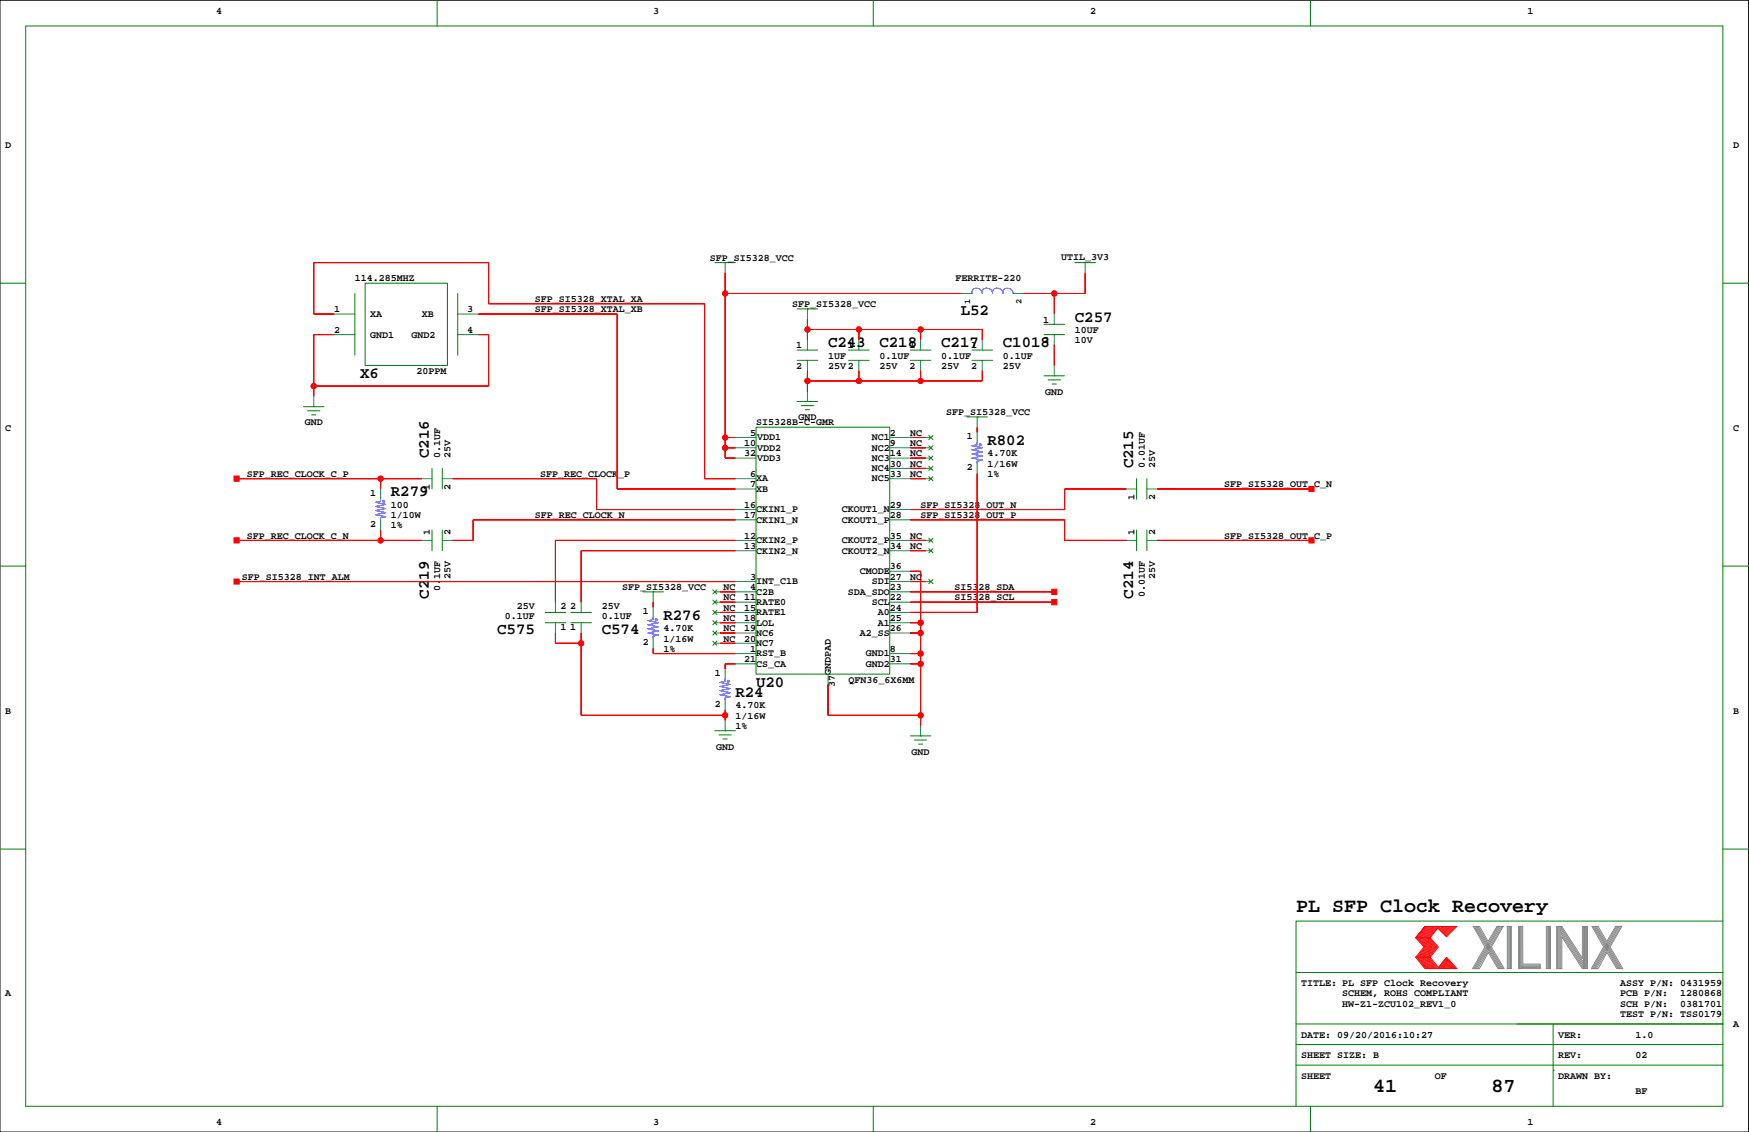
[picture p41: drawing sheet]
<svg xmlns="http://www.w3.org/2000/svg" width="432mm" height="279mm" viewBox="0 0 432 279" stroke-linecap="round" stroke-linejoin="round" font-family="sans-serif">
<defs><g id="words">
<g font-size="4.9">
<text x="320" y="225.2">PL SFP Clock Recovery</text>
<text x="339" y="269.6">41</text>
<text x="368.2" y="269.6">87</text>
</g>
<g font-size="3.9">
<text x="237.2" y="77.8">L52</text>
<text x="265.4" y="79.4">C257</text>
<text x="204.4" y="85.7">C243</text>
<text x="217.1" y="85.7">C218</text>
<text x="232.4" y="85.7">C217</text>
<text x="247.6" y="85.7">C1018</text>
<text x="88.9" y="93.3">X6</text>
<text x="105.8" y="113.1" transform="rotate(-90 105.8 113.1)">C216</text>
<text x="243.8" y="109.8">R802</text>
<text x="279.8" y="115.6" transform="rotate(-90 279.8 115.6)">C215</text>
<text x="96.5" y="122.5">R279</text>
<text x="105.8" y="147.8" transform="rotate(-90 105.8 147.8)">C219</text>
<text x="279.8" y="147.8" transform="rotate(-90 279.8 147.8)">C214</text>
<text x="163.8" y="153">R276</text>
<text x="122.7" y="156.4">C575</text>
<text x="148.6" y="156.4">C574</text>
<text x="181.6" y="172.1">R24</text>
<text x="186.6" y="169.5">U20</text>
</g>
<g font-size="2.5">
<text x="53.3" y="3.4">4</text>
<text x="161.3" y="3.4">3</text>
<text x="269.2" y="3.4">2</text>
<text x="377.1" y="3.4">1</text>
<text x="1.3" y="36.4">D</text>
<text x="427.9" y="36.4">D</text>
<text x="175.2" y="64.4">SFP_SI5328_VCC</text>
<text x="262" y="64.1">UTIL_3V3</text>
<text x="87.6" y="69.5">114.285MHZ</text>
<text x="235.9" y="69.3">FERRITE-220</text>
<text x="82.5" y="77.1">1</text>
<text x="115.3" y="77.1">3</text>
<text x="132" y="74.5">SFP_SI5328_XTAL_XA</text>
<text x="132" y="77.1">SFP_SI5328_XTAL_XB</text>
<text x="195.5" y="75.8">SFP_SI5328_VCC</text>
<text x="82.5" y="82.2">2</text>
<text x="91.4" y="78.3">XA</text>
<text x="91.4" y="83.4">GND1</text>
<text x="101.6" y="83.4">GND2</text>
<text x="104.1" y="78.3">XB</text>
<text x="115.3" y="82.2">4</text>
<text x="257.5" y="79.6">1</text>
<text x="265.4" y="82.2">10UF</text>
<text x="196.6" y="86">1</text>
<text x="204.4" y="88.5">1UF</text>
<text x="209.3" y="86">1</text>
<text x="217.1" y="88.5">0.1UF</text>
<text x="224.5" y="86">1</text>
<text x="232.4" y="88.5">0.1UF</text>
<text x="239.8" y="86">1</text>
<text x="247.6" y="88.5">0.1UF</text>
<text x="257.5" y="84.7">2</text>
<text x="265.4" y="84.7">10V</text>
<text x="102.8" y="92.3">20PPM</text>
<text x="196.6" y="91">2</text>
<text x="204.4" y="91">25V2</text>
<text x="217.1" y="91">25V</text>
<text x="224.5" y="91">2</text>
<text x="232.4" y="91">25V</text>
<text x="239.8" y="91">2</text>
<text x="247.6" y="91">25V</text>
<text x="258.1" y="97.4">GND</text>
<text x="1.3" y="106.3">C</text>
<text x="75.2" y="105">GND</text>
<text x="185.2" y="107.5">5</text>
<text x="186.6" y="105">SI5328B-C-GMR</text>
<text x="197.1" y="103.7">GND</text>
<text x="219.7" y="107.5">2</text>
<text x="224.7" y="107.5">NC</text>
<text x="233.6" y="102.5">SFP_SI5328_VCC</text>
<text x="427.9" y="106.3">C</text>
<text x="108.7" y="113.1" transform="rotate(-90 108.7 113.1)">0.1UF</text>
<text x="111.2" y="113.1" transform="rotate(-90 111.2 113.1)">25V</text>
<text x="183.7" y="110.1">10</text>
<text x="183.7" y="112.6">32</text>
<text x="186.9" y="113.8">VDD3</text>
<text x="186.9" y="108.7">VDD1</text>
<text x="186.9" y="111.2">VDD2</text>
<text x="215.2" y="113.8">NC3</text>
<text x="215.2" y="108.7">NC1</text>
<text x="215.2" y="111.2">NC2</text>
<text x="219.7" y="110.1">9</text>
<text x="219.7" y="112.6">14</text>
<text x="224.7" y="110.1">NC</text>
<text x="224.7" y="112.6">NC</text>
<text x="238.7" y="108.4">1</text>
<text x="243.8" y="112.6">4.70K</text>
<text x="60.9" y="117.7">SFP_REC_CLOCK_C_P</text>
<text x="133.3" y="117.7">SFP_REC_CLOCK_P</text>
<text x="185.2" y="117.7">6</text>
<text x="186.6" y="118.8">XA</text>
<text x="215.2" y="116.3">NC4</text>
<text x="215.2" y="118.8">NC5</text>
<text x="219.7" y="117.7">33</text>
<text x="219.7" y="115.2">30</text>
<text x="224.7" y="115.2">NC</text>
<text x="224.7" y="117.7">NC</text>
<text x="238.7" y="116.1">2</text>
<text x="243.8" y="117.7">1%</text>
<text x="243.8" y="115.2">1/16W</text>
<text x="282.6" y="115.6" transform="rotate(-90 282.6 115.6)">0.01UF</text>
<text x="285.2" y="115.6" transform="rotate(-90 285.2 115.6)">25V</text>
<text x="91.4" y="122.4">1</text>
<text x="96.5" y="125.3">100</text>
<text x="106.1" y="120.9" transform="rotate(-90 106.1 120.9)">1</text>
<text x="111.2" y="120.9" transform="rotate(-90 111.2 120.9)">2</text>
<text x="183.7" y="125.3">16</text>
<text x="185.2" y="120.2">7</text>
<text x="186.6" y="121.4">XB</text>
<text x="219.7" y="125.3">29</text>
<text x="227.3" y="125.3">SFP_SI5328_OUT_N</text>
<text x="280.1" y="123.4" transform="rotate(-90 280.1 123.4)">1</text>
<text x="285.2" y="123.4" transform="rotate(-90 285.2 123.4)">2</text>
<text x="302.2" y="120.2">SFP_SI5328_OUT_C_N</text>
<text x="91.4" y="130">2</text>
<text x="96.5" y="130.4">1%</text>
<text x="96.5" y="127.9">1/10W</text>
<text x="132" y="127.9">SFP_REC_CLOCK_N</text>
<text x="183.7" y="127.9">17</text>
<text x="186.6" y="126.5">CKIN1_P</text>
<text x="186.6" y="129">CKIN1_N</text>
<text x="207.8" y="129">CKOUT1_P</text>
<text x="207.8" y="126.5">CKOUT1_N</text>
<text x="219.7" y="127.9">28</text>
<text x="227.3" y="127.9">SFP_SI5328_OUT_P</text>
<text x="60.9" y="132.9">SFP_REC_CLOCK_C_N</text>
<text x="106.1" y="132.1" transform="rotate(-90 106.1 132.1)">1</text>
<text x="111.2" y="132.1" transform="rotate(-90 111.2 132.1)">2</text>
<text x="183.7" y="135.5">13</text>
<text x="183.7" y="132.9">12</text>
<text x="186.6" y="134.1">CKIN2_P</text>
<text x="186.6" y="136.6">CKIN2_N</text>
<text x="207.8" y="136.6">CKOUT2_N</text>
<text x="207.8" y="134.1">CKOUT2_P</text>
<text x="219.7" y="132.9">35</text>
<text x="219.7" y="135.5">34</text>
<text x="224.7" y="132.9">NC</text>
<text x="224.7" y="135.5">NC</text>
<text x="280.1" y="132.1" transform="rotate(-90 280.1 132.1)">1</text>
<text x="285.2" y="132.1" transform="rotate(-90 285.2 132.1)">2</text>
<text x="302.2" y="132.9">SFP_SI5328_OUT_C_P</text>
<text x="59.7" y="143.1">SFP_SI5328_INT_ALM</text>
<text x="111.2" y="142.9" transform="rotate(-90 111.2 142.9)">25V</text>
<text x="185.2" y="143.1">3</text>
<text x="212.3" y="141.7">CMODE</text>
<text x="219.7" y="143.1">27</text>
<text x="219.7" y="140.6">36</text>
<text x="224.7" y="143.1">NC</text>
<text x="285.2" y="142.9" transform="rotate(-90 285.2 142.9)">25V</text>
<text x="108.7" y="145.9" transform="rotate(-90 108.7 145.9)">0.1UF</text>
<text x="153.6" y="145.6">SFP_SI5328_VCC</text>
<text x="178.6" y="145.6">NC</text>
<text x="178.6" y="148.2">NC</text>
<text x="183.7" y="148.2">11</text>
<text x="185.2" y="145.6">4</text>
<text x="186.6" y="144.2">INT_C1B</text>
<text x="186.6" y="146.8">C2B</text>
<text x="186.6" y="149.3">RATE0</text>
<text x="209.3" y="146.8">SDA_SDO</text>
<text x="215.2" y="149.3">SCL</text>
<text x="215.2" y="144.2">SDI</text>
<text x="219.7" y="145.6">23</text>
<text x="219.7" y="148.2">22</text>
<text x="235.7" y="148.2">SI5328_SCL</text>
<text x="235.7" y="145.6">SI5328_SDA</text>
<text x="282.6" y="147.4" transform="rotate(-90 282.6 147.4)">0.01UF</text>
<text x="124.6" y="152.9">0.1UF</text>
<text x="127.6" y="150.3">25V</text>
<text x="138.4" y="155.4">1</text>
<text x="138.4" y="150.3">2</text>
<text x="140.7" y="150.3">2</text>
<text x="140.7" y="155.4">1</text>
<text x="148.6" y="150.3">25V</text>
<text x="148.6" y="152.9">0.1UF</text>
<text x="158.7" y="151.6">1</text>
<text x="163.8" y="155.8">4.70K</text>
<text x="178.6" y="150.7">NC</text>
<text x="178.6" y="153.3">NC</text>
<text x="178.6" y="155.8">NC</text>
<text x="183.7" y="155.8">19</text>
<text x="183.7" y="150.7">15</text>
<text x="183.7" y="153.3">18</text>
<text x="186.6" y="154.4">LOL</text>
<text x="186.6" y="151.9">RATE1</text>
<text x="216.7" y="154.4">A1</text>
<text x="216.7" y="151.9">A0</text>
<text x="219.7" y="150.7">24</text>
<text x="219.7" y="155.8">26</text>
<text x="219.7" y="153.3">25</text>
<text x="158.7" y="159.2">2</text>
<text x="163.8" y="160.9">1%</text>
<text x="163.8" y="158.3">1/16W</text>
<text x="178.6" y="158.3">NC</text>
<text x="183.7" y="158.3">20</text>
<text x="185.2" y="160.9">1</text>
<text x="186.6" y="156.9">NC6</text>
<text x="186.6" y="159.5">NC7</text>
<text x="212.3" y="156.9">A2_SS</text>
<text x="219.7" y="160.9">8</text>
<text x="176.5" y="166.9">1</text>
<text x="183.7" y="163.4">21</text>
<text x="186.6" y="164.6">CS_CA</text>
<text x="186.6" y="162">RST_B</text>
<text x="205.1" y="166.6" transform="rotate(-90 205.1 166.6)">GNDPAD</text>
<text x="213.7" y="162">GND1</text>
<text x="213.7" y="164.6">GND2</text>
<text x="219.7" y="163.4">31</text>
<text x="206.1" y="169.6" transform="rotate(-90 206.1 169.6)">37</text>
<text x="209.5" y="168.5">QFN36_6X6MM</text>
<text x="1.3" y="176.1">B</text>
<text x="176.5" y="174.5">2</text>
<text x="181.6" y="179.9">1%</text>
<text x="181.6" y="174.8">4.70K</text>
<text x="181.6" y="177.4">1/16W</text>
<text x="427.9" y="176.1">B</text>
<text x="176.8" y="185">GND</text>
<text x="225.1" y="186.3">GND</text>
<text x="1.3" y="245.9">A</text>
<text x="321.2" y="243.4">TITLE: PL SFP Clock Recovery</text>
<text x="331.4" y="245.9">SCHEM, ROHS COMPLIANT</text>
<text x="400" y="245.9">PCB P/N:</text>
<text x="400" y="243.4">ASSY P/N: 0431959</text>
<text x="414.8" y="245.9">1280868</text>
<text x="331.4" y="248.5">HW-Z1-ZCU102_REV1_0</text>
<text x="400" y="251">TEST P/N: TSS0179</text>
<text x="400" y="248.5">SCH P/N:</text>
<text x="414.8" y="248.5">0381701</text>
<text x="321.2" y="256.1">DATE: 09/20/2016:10:27</text>
<text x="384.7" y="256.1">VER:</text>
<text x="403.8" y="256.1">1.0</text>
<text x="427.9" y="253.6">A</text>
<text x="321.2" y="261.2">SHEET SIZE: B</text>
<text x="384.7" y="261.2">REV:</text>
<text x="403.8" y="261.2">02</text>
<text x="321.2" y="266.3">SHEET</text>
<text x="354.2" y="266.3">OF</text>
<text x="384.7" y="266.3">DRAWN BY:</text>
<text x="403.8" y="270.1">BF</text>
<text x="53.3" y="277.7">4</text>
<text x="161.3" y="277.7">3</text>
<text x="269.2" y="277.7">2</text>
<text x="377.1" y="277.7">1</text>
</g>
<g font-size="2.1">
<text x="239.5" y="75" transform="rotate(-90 239.5 75)">1</text>
<text x="252.2" y="75" transform="rotate(-90 252.2 75)">2</text>
</g>
</g></defs>
<path d="M0 .1h431.7v279.3h-431.7z" fill="none" stroke="#000" stroke-width=".25"/>
<g fill="none" stroke="#008000" stroke-width=".25">
<path d="M6.3 6.4h419.1v266.7h-419.1zM107.9 .1v6.3M215.6 .1v6.3M323.5 .1v6.3M0 69.9h6.3M87.6 72.4v15.3M90.1 69.9h20.4v20.3h-20.4zM113 72.4v15.3M176.5 64.8h5.1M179 64.8h.1M196.8 76.2h5.1M199.3 76.2h.1"/>
<path d="M265.4 64.8h5M267.9 64.8h.1M425.4 69.9h6.3M196.8 88.9h5.1M196.8 86.4h5.1M196.8 99.1h5.1M199.3 99.1h.1M209.5 88.9h5.1M209.5 86.4h5.1M224.7 88.9h5.1M224.7 86.4h5.1M240 88.9h5.1"/>
<path d="M240 86.4h5.1M257.8 92.8h5M257.8 82.6h5M257.8 80.1h5M258.8 93.8h3M259.8 94.8h1M260.3 92.8h.1M74.9 100.4h5.1M75.9 101.4h3.1M76.9 102.4h1.1M77.5 100.4h.1M106.7 115.6v5.1"/>
<path d="M109.2 115.6v5.1M186.6 105.4h33.1v61h-33.1zM197.8 100.1h3.1M198.8 101.1h1.1M229.3 107.5l1 1M229.3 110l1 1M229.3 112.6l1 1M229.3 115.1l1 1M229.3 117.6l1 1.1M230.3 107.5l-1 1M230.3 110l-1 1M230.3 112.6l-1 1"/>
<path d="M230.3 115.1l-1 1M230.3 117.6l-1 1.1M238.7 102.9h5.1M241.2 102.9h.1M280.6 118.1v5.1M283.1 118.1v5.1M0 139.7h6.3M106.7 130.8v5.1M109.2 130.8v5.1M229.3 132.9l1 1M229.3 135.4l1 1M230.3 132.9l-1 1"/>
<path d="M230.3 135.4l-1 1M280.6 130.8v5.1M283.1 130.8v5.1M425.4 139.7h6.3M134.6 151.2h5.1M134.6 153.7h5.1M140.9 151.2h5.1M140.9 153.7h5.1M158.7 146.1h5.1M161.3 146.1h.1M176 145.6l1 1M176 148.1l1 1"/>
<path d="M176 150.7l1 1M176 153.2l1 1M176 155.7l1 1M176 158.3l1 1M177 145.6l-1 1M177 148.1l-1 1M177 150.7l-1 1M177 153.2l-1 1M177 155.7l-1 1M177 158.3l-1 1M229.3 143l1 1M230.3 143l-1 1"/>
<path d="M176.5 180.4h5.1M177.5 181.4h3.1M178.5 182.4h1M179 180.4h.1M224.7 181.6h5.1M225.8 182.6h3M226.8 183.7h1M227.3 181.6h.1M0 209.6h6.3M425.4 209.6h6.3M425.4 227.3h-105.4v35.6M320 257.8h105.4"/>
<path d="M320 252.7h105.4M320 240h105.4M383.5 252.7v20.4M107.9 273.1v6.3M215.6 273.1v6.3M320 262.9v10.2M320 262.9h105.4M323.5 273.1v6.3M383.5 264.2h.1"/>
</g>
<g fill="none" stroke="#f00" stroke-width=".25">
<path d="M82.5 77.5h-5v-12.7h43.1v10.2h53.4v43.1h7.6M118.1 77.5h34.3v43.2h29.2M179 72.4h58.4M179 67.4v45.7h2.6M199.3 78.8v5.1M260.3 72.4v5.1M267.9 67.4v5h-15.2M82.5 82.6h-5v15.2M118.1 82.6h2.5v12.7h-43.1M199.3 81.3h43.2v2.6M199.3 91.5v5.1M212 81.3v2.6"/>
<path d="M212 91.5v2.5M227.3 81.3v2.6M227.3 91.5v2.5M242.5 91.5v2.5h-43.2M260.3 85.1v5.1M58.4 118.1h45.7M94 118.1v2.6M111.7 118.1h35.6v7.7h34.3M179 110.5h2.6M179 108h2.6M224.7 110.5h3.8M224.7 113.1h3.8"/>
<path d="M224.7 108h3.8M224.7 118.1h3.8M224.7 115.6h3.8M241.2 116.9v34.3h-16.5M241.2 105.4v1.3M58.4 133.4h45.7M94 130.8v2.6M181.6 128.3h-64.8v5.1h-5.1M181.6 133.4h-44.5v15.2M181.6 135.9h-38.1v12.7M224.7 128.3h38.1v5.1h15.3M224.7 133.4h3.8"/>
<path d="M224.7 135.9h3.8M278.1 120.7h-15.3v5.1h-38.1M285.7 133.4h38.1M285.7 120.7h38.1M58.4 143.5h123.2M137.1 156.2v2.6h6.4M143.5 156.2v20.4h35.5M161.3 148.6v1.3M177.8 156.2h3.8M177.8 153.7h3.8M177.8 148.6h3.8M177.8 146.1h3.8"/>
<path d="M177.8 151.2h3.8M177.8 158.8h3.8M224.7 156.2h2.6M224.7 141h2.6v38.1M224.7 153.7h2.6M224.7 148.6h35.6M224.7 146.1h35.6M224.7 143.5h3.8M161.3 160v1.3h20.3M179 175.3v2.5M181.6 163.9h-2.6v1.2M204.4 168.9v7.7h22.9"/>
<path d="M224.7 163.9h2.6M224.7 161.3h2.6M349.5 236.3h3.6M349.9 231.5l1.9 2.2-2 2.6 2.2 2.8M350.1 236.3l2.2 2.8M350.2 231.5l1.9 2.3-2 2.5M350.4 236.3l2.2 2.8M350.5 231.5l1.9 2.3-2 2.5M350.6 236.3l2.3 2.7M350.8 231.5l1.9 2.3-2 2.5M351 236.3l2.2 2.8M351.1 231.5l1.9 2.3-2 2.5"/>
<path d="M351.3 236.3l2.2 2.8M351.4 231.5l1.9 2.3-2 2.5M351.6 236.3l2.2 2.8M351.7 231.5l1.9 2.2M351.8 228.7l-2.3 2.8 2.3-2.8h7.9l-2.6 2.5-2.1-2.1-1.9 2.4 2 2.2-2 2.6 2 2.5 2-2.5 2.6 2.8h-7.9l-2.3-2.8M351.9 236.3l2.2 2.8M352 231.5l1.9 2.2M352.1 228.7l-2.2 2.7M352.2 236.3l2.2 2.8M352.3 231.5l1.9 2.3-2 2.5M352.4 228.7l-2.2 2.7M352.5 236.3l2.2 2.8"/>
<path d="M352.6 231.5l1.9 2.2M352.7 228.7l-2.2 2.7M352.8 236.3l2.2 2.8M352.8 231.5l2 2.2M353 228.7l-2.2 2.7M353.1 231.5h-3.6l2.1 2.2-2.1 2.6M353.2 228.7l-2.1 2.7M353.6 233.8l-2 2.5M353.6 228.7l-2.2 2.7M353.8 228.7l-2.1 2.7M353.9 233.8l-1.9 2.4M354.1 228.7l-2.1 2.7"/>
<path d="M354.4 228.7l-2.1 2.7M354.5 233.8l-2 2.5M354.7 228.7l-2.1 2.7M354.8 233.8l-2 2.5M355 228.7l-2.1 2.7M355.2 238.8l.2 .3M355.3 238.6l.4 .5M355.4 228.7l-.4 .4M355.4 238.4l.6 .7M355.6 238.3l.7 .8M355.7 238.1l.9 1M355.7 228.7l-.5 .5"/>
<path d="M355.9 237.9l1 1.2M356 237.8l1.2 1.3M356.1 228.7l-.8 .7M356.1 237.6l1.4 1.4M356.3 237.4l1.5 1.7M356.4 237.2l1.6 1.9M356.5 228.7l-1 .9M356.5 237.1l1.8 2M356.7 236.9l1.9 2.2M356.8 236.7l2.1 2.4M356.8 228.7l-1.1 1.1M356.9 236.6l2.3 2.5"/>
<path d="M357.1 236.5l2.3 2.6M357.2 228.7l-1.3 1.2M357.5 228.7l-1.4 1.4M357.8 228.7l-1.6 1.6M358.2 228.7l-1.8 1.7M358.5 228.7l-1.9 1.9M359 228.7l-2.2 2.1M359.3 228.7l-2.3 2.3"/>
<circle cx="179" cy="72.4" r=".63"/>
<circle cx="260.3" cy="72.4" r=".63"/>
<circle cx="77.5" cy="95.3" r=".63"/>
<circle cx="199.3" cy="94" r=".63"/>
<circle cx="199.3" cy="81.3" r=".63"/>
<circle cx="212" cy="81.3" r=".63"/>
<circle cx="212" cy="94" r=".63"/>
<circle cx="227.3" cy="94" r=".63"/>
<circle cx="227.3" cy="81.3" r=".63"/>
<circle cx="94" cy="118.1" r=".63"/>
<circle cx="179" cy="110.5" r=".63"/>
<circle cx="179" cy="108" r=".63"/>
<circle cx="94" cy="133.4" r=".63"/>
<circle cx="143.5" cy="158.8" r=".63"/>
<circle cx="227.3" cy="156.2" r=".63"/>
<circle cx="227.3" cy="153.7" r=".63"/>
<circle cx="179" cy="176.6" r=".63"/>
<circle cx="227.3" cy="163.9" r=".63"/>
<circle cx="227.3" cy="161.3" r=".63"/>
<circle cx="227.3" cy="176.6" r=".63"/>
</g>
<g fill="none" stroke="#848684" stroke-width=".25">
<path d="M364 228.7l6.1 10.4M364.3 228.7l6.1 10.4M364.6 228.7l6.1 10.4M364.9 228.7l6.1 10.4M367.4 232.3l-2.1-3.6h-1.6l2.9 5-3 5.4h1.7l2.1-4 2.4 4h1.6l-3.2-5.4M369.6 228.7l-2.2 3.6M369.8 228.7l-5.9 10.4M370.2 228.7l-6 10.4M370.5 228.7l-6 10.4M370.8 228.7l-6 10.4M371.1 228.7h-1.5h1.5l-2.9 5M372.1 228.7h1v10.4h-1z"/>
<path d="M372.4 228.7v10.4M372.6 228.7v10.4M372.9 228.7v10.4M374.9 228.7h1v9.3h4.3v1.1h-5.3zM375.1 228.7v10.4M375.4 228.7v10.4M375.7 228.7v10.4M375.7 238.2h4.5M375.7 238.5h4.5M375.7 238.8h4.5M381.8 228.7h1v10.4h-1zM382 228.7v10.4"/>
<path d="M382.3 228.7v10.4M382.5 228.7v10.4M384.3 228.7h1.3l5.1 7.8v-7.8h1.2v10.4h-1.2l-5.1-7.9v7.9h-1.3zM384.5 228.7v10.4M384.8 228.7v10.4M385.1 228.7v10.4M385.3 228.7v10.4M385.3 230.3l5.6 8.7M385.3 229.8l5.6 8.7M385.3 229.2l5.6 8.7M385.3 228.8l5.6 8.7M390.9 228.7v10.4"/>
<path d="M391.2 228.7v10.4M391.5 228.7v10.4M391.7 228.6v10.4M393.3 228.7l6.1 10.4M393.6 228.7l6.1 10.4M393.9 228.7l6.1 10.4M394.2 228.7l6.1 10.4M396.7 232.3l-2.1-3.6h-1.6l2.9 5-3 5.4M397.5 233.7l3.2 5.4h-1.6l-2.4-4-2.2 4h-1.6M398.9 228.7l-2.2 3.6M399.1 228.7l-6 10.4M399.4 228.7l-5.9 10.4"/>
<path d="M399.7 228.7l-5.9 10.4M400.1 228.7l-6 10.4M400.4 228.7h-1.5h1.5l-2.9 5"/>
</g>
<g fill="none" stroke="#008080" stroke-width=".25">
<path d="M82.5 77.5h5.1M113 77.5h5.1M179 64.8v2.6M199.3 76.2v2.6M237.4 72.4h2.6M250.1 72.4h2.6M260.3 77.5v2.6M267.9 64.8v2.6M77.5 97.8v2.6M82.5 82.6h5.1M113 82.6h5.1M199.3 83.9v2.5"/>
<path d="M199.3 88.9v2.6M199.3 96.6v2.5M212 83.9v2.5M212 88.9v2.6M227.3 83.9v2.5M227.3 88.9v2.6M242.5 83.9v2.5M242.5 88.9v2.6M260.3 82.6v2.5M260.3 90.2v2.6M104.1 118.1h2.6M109.2 118.1h2.5"/>
<path d="M181.6 118.1h5M181.6 108h5M181.6 110.5h5M181.6 113.1h5M219.7 118.1h5M219.7 108h5M219.7 110.5h5M219.7 113.1h5M219.7 115.6h5M228.5 118.1h1.3M228.5 108h1.3M228.5 110.5h1.3"/>
<path d="M228.5 113.1h1.3M228.5 115.6h1.3M241.2 102.9v2.5M241.2 106.7v2.6M241.2 114.3v2.6M94 120.7v2.5M94 128.3v2.5M104.1 133.4h2.6M109.2 133.4h2.5M181.6 133.4h5M181.6 120.7h5M181.6 135.9h5"/>
<path d="M181.6 125.8h5M181.6 128.3h5M219.7 133.4h5M219.7 135.9h5M219.7 125.8h5M219.7 128.3h5M228.5 133.4h1.3M228.5 135.9h1.3M278.1 133.4h2.5M278.1 120.7h2.5M283.1 133.4h2.6M283.1 120.7h2.6"/>
<path d="M137.1 148.6v2.6M137.1 153.7v2.5M143.5 148.6v2.6M143.5 153.7v2.5M161.3 146.1v2.5M161.3 149.9v2.5M161.3 157.5v2.5M176.5 146.1h1.3M176.5 148.6h1.3M176.5 151.2h1.3M176.5 153.7h1.3M176.5 156.2h1.3"/>
<path d="M176.5 158.8h1.3M181.6 146.1h5M181.6 148.6h5M181.6 151.2h5M181.6 153.7h5M181.6 143.5h5M181.6 156.2h5M181.6 158.8h5M219.7 146.1h5M219.7 148.6h5M219.7 151.2h5M219.7 153.7h5"/>
<path d="M219.7 143.5h5M219.7 156.2h5M219.7 141h5M228.5 143.5h1.3M179 165.1v2.6M179 172.7v2.6M179 177.8v2.6M181.6 163.9h5M181.6 161.3h5M204.4 166.6v2.3M219.7 163.9h5M219.7 161.3h5"/>
<path d="M227.3 179.1v2.5"/>
</g>
<g fill="none" stroke="#00f" stroke-width=".25">
<path d="M247.6 72.4a1.27 1.27 0 0 0-1.3-1.3 1.27 1.27 0 0 0-1.2 1.3 1.27 1.27 0 0 0-1.3-1.3 1.27 1.27 0 0 0-1.3 1.3 1.27 1.27 0 0 0-1.3-1.3 1.27 1.27 0 0 0-1.2 1.3M250.1 72.4a1.27 1.27 0 0 0-1.2-1.3 1.27 1.27 0 0 0-1.3 1.3M241.2 109.3v.5l-1.2 .2 2.5 .5-2.5 .5 2.5 .5-2.5 .6 2.5 .5-2.5 .5 2.5 .5-1.3 .2v.5M94 123.2v.5l-1.3 .3 2.5 .5-2.5 .5 2.5 .5-2.5 .5 2.5 .5-2.5 .5 2.5 .5-1.2 .3v.5M161.3 152.4v.5l-1.3 .3 2.5 .5-2.5 .5 2.5 .5-2.5 .5 2.5 .5-2.5 .5 2.5 .5-1.2 .3v.5M179 167.7v.5l-1.2 .2 2.5 .5-2.5 .5 2.5 .6-2.5 .5 2.5 .5-2.5 .5 2.5 .5-1.3 .2v.5"/>
<circle cx="242" cy="109.8" r=".25"/>
<circle cx="94.7" cy="123.7" r=".25"/>
<circle cx="162" cy="152.9" r=".25"/>
<circle cx="179.8" cy="168.2" r=".25"/>
</g>
<g fill="#f00" stroke="#f00" stroke-width=".25">
<path d="M77.5 95.3v2.5z" fill-rule="evenodd"/>
<path d="M77.5 82.6h5z" fill-rule="evenodd"/>
<path d="M77.5 82.6v12.7z" fill-rule="evenodd"/>
<path d="M77.5 95.3h43.1z" fill-rule="evenodd"/>
<path d="M118.1 82.6h2.5z" fill-rule="evenodd"/>
<path d="M120.6 82.6v12.7z" fill-rule="evenodd"/>
<path d="M224.7 163.9h2.6z" fill-rule="evenodd"/>
<path d="M224.7 161.3h2.6z" fill-rule="evenodd"/>
<path d="M224.7 156.2h2.6z" fill-rule="evenodd"/>
<path d="M224.7 141h2.6z" fill-rule="evenodd"/>
<path d="M227.3 141v12.7z" fill-rule="evenodd"/>
<path d="M224.7 153.7h2.6z" fill-rule="evenodd"/>
<path d="M227.3 153.7v2.5z" fill-rule="evenodd"/>
<path d="M227.3 156.2v5.1z" fill-rule="evenodd"/>
<path d="M227.3 161.3v2.6z" fill-rule="evenodd"/>
<path d="M227.3 163.9v12.7z" fill-rule="evenodd"/>
<path d="M204.4 168.9v7.7z" fill-rule="evenodd"/>
<path d="M204.4 176.6h22.9z" fill-rule="evenodd"/>
<path d="M227.3 176.6v2.5z" fill-rule="evenodd"/>
<path d="M252.7 72.4h7.6z" fill-rule="evenodd"/>
<path d="M260.3 72.4v5.1z" fill-rule="evenodd"/>
<path d="M260.3 72.4h7.6z" fill-rule="evenodd"/>
<path d="M267.9 67.4v5z" fill-rule="evenodd"/>
<path d="M179 163.9v1.2z" fill-rule="evenodd"/>
<path d="M179 163.9h2.6z" fill-rule="evenodd"/>
<path d="M179 110.5h2.6z" fill-rule="evenodd"/>
<path d="M179 113.1h2.6z" fill-rule="evenodd"/>
<path d="M179 110.5v2.6z" fill-rule="evenodd"/>
<path d="M179 108v2.5z" fill-rule="evenodd"/>
<path d="M179 67.4v5z" fill-rule="evenodd"/>
<path d="M179 72.4h58.4z" fill-rule="evenodd"/>
<path d="M179 72.4v35.6z" fill-rule="evenodd"/>
<path d="M179 108h2.6z" fill-rule="evenodd"/>
<path d="M262.8 128.3v5.1z" fill-rule="evenodd"/>
<path d="M262.8 133.4h15.3z" fill-rule="evenodd"/>
<path d="M224.7 128.3h38.1z" fill-rule="evenodd"/>
<path d="M94 130.8v2.6z" fill-rule="evenodd"/>
<path d="M94 133.4h10.1z" fill-rule="evenodd"/>
<path d="M58.4 133.4h35.6z" fill-rule="evenodd"/>
<path d="M57.8 132.7h1.2v1.3h-1.2z" fill-rule="evenodd"/>
<path d="M94 118.1v2.6z" fill-rule="evenodd"/>
<path d="M94 118.1h10.1z" fill-rule="evenodd"/>
<path d="M58.4 118.1h35.6z" fill-rule="evenodd"/>
<path d="M57.8 117.5h1.2v1.3h-1.2z" fill-rule="evenodd"/>
<path d="M147.3 125.8h34.3z" fill-rule="evenodd"/>
<path d="M147.3 118.1v7.7z" fill-rule="evenodd"/>
<path d="M111.7 118.1h35.6z" fill-rule="evenodd"/>
<path d="M116.8 128.3v5.1z" fill-rule="evenodd"/>
<path d="M111.7 133.4h5.1z" fill-rule="evenodd"/>
<path d="M116.8 128.3h64.8z" fill-rule="evenodd"/>
<path d="M77.5 77.5h5z" fill-rule="evenodd"/>
<path d="M77.5 64.8v12.7z" fill-rule="evenodd"/>
<path d="M77.5 64.8h43.1z" fill-rule="evenodd"/>
<path d="M120.6 64.8v10.2z" fill-rule="evenodd"/>
<path d="M174 75v43.1z" fill-rule="evenodd"/>
<path d="M174 118.1h7.6z" fill-rule="evenodd"/>
<path d="M120.6 75h53.4z" fill-rule="evenodd"/>
<path d="M262.8 120.7v5.1z" fill-rule="evenodd"/>
<path d="M262.8 120.7h15.3z" fill-rule="evenodd"/>
<path d="M224.7 125.8h38.1z" fill-rule="evenodd"/>
<path d="M285.7 133.4h38.1z" fill-rule="evenodd"/>
<path d="M323.1 132.7h1.3v1.3h-1.3z" fill-rule="evenodd"/>
<path d="M285.7 120.7h38.1z" fill-rule="evenodd"/>
<path d="M323.1 120.1h1.3v1.2h-1.3z" fill-rule="evenodd"/>
<path d="M152.4 77.5v43.2z" fill-rule="evenodd"/>
<path d="M152.4 120.7h29.2z" fill-rule="evenodd"/>
<path d="M118.1 77.5h34.3z" fill-rule="evenodd"/>
<path d="M224.7 148.6h35.6z" fill-rule="evenodd"/>
<path d="M259.7 148h1.2v1.3h-1.2z" fill-rule="evenodd"/>
<path d="M224.7 146.1h35.6z" fill-rule="evenodd"/>
<path d="M259.7 145.4h1.2v1.3h-1.2z" fill-rule="evenodd"/>
<path d="M177.8 146.1h3.8z" fill-rule="evenodd"/>
<path d="M177.8 148.6h3.8z" fill-rule="evenodd"/>
<path d="M177.8 151.2h3.8z" fill-rule="evenodd"/>
<path d="M177.8 153.7h3.8z" fill-rule="evenodd"/>
<path d="M224.7 108h3.8z" fill-rule="evenodd"/>
<path d="M224.7 110.5h3.8z" fill-rule="evenodd"/>
<path d="M224.7 113.1h3.8z" fill-rule="evenodd"/>
<path d="M224.7 115.6h3.8z" fill-rule="evenodd"/>
<path d="M224.7 118.1h3.8z" fill-rule="evenodd"/>
<path d="M224.7 143.5h3.8z" fill-rule="evenodd"/>
<path d="M58.4 143.5h123.2z" fill-rule="evenodd"/>
<path d="M57.8 142.9h1.2v1.3h-1.2z" fill-rule="evenodd"/>
<path d="M177.8 156.2h3.8z" fill-rule="evenodd"/>
<path d="M177.8 158.8h3.8z" fill-rule="evenodd"/>
<path d="M260.3 85.1v5.1z" fill-rule="evenodd"/>
<path d="M161.3 160v1.3z" fill-rule="evenodd"/>
<path d="M161.3 161.3h20.3z" fill-rule="evenodd"/>
<path d="M161.3 148.6v1.3z" fill-rule="evenodd"/>
<path d="M224.7 133.4h3.8z" fill-rule="evenodd"/>
<path d="M224.7 135.9h3.8z" fill-rule="evenodd"/>
<path d="M143.5 176.6h35.5z" fill-rule="evenodd"/>
<path d="M143.5 158.8v17.8z" fill-rule="evenodd"/>
<path d="M143.5 156.2v2.6z" fill-rule="evenodd"/>
<path d="M137.1 158.8h6.4z" fill-rule="evenodd"/>
<path d="M137.1 156.2v2.6z" fill-rule="evenodd"/>
<path d="M179 176.6v1.2z" fill-rule="evenodd"/>
<path d="M179 175.3v1.3z" fill-rule="evenodd"/>
<path d="M137.1 133.4h44.5z" fill-rule="evenodd"/>
<path d="M137.1 133.4v15.2z" fill-rule="evenodd"/>
<path d="M143.5 135.9h38.1z" fill-rule="evenodd"/>
<path d="M143.5 135.9v12.7z" fill-rule="evenodd"/>
<path d="M241.2 105.4v1.3z" fill-rule="evenodd"/>
<path d="M224.7 151.2h16.5z" fill-rule="evenodd"/>
<path d="M241.2 116.9v34.3z" fill-rule="evenodd"/>
<path d="M227.3 94h15.2z" fill-rule="evenodd"/>
<path d="M242.5 91.5v2.5z" fill-rule="evenodd"/>
<path d="M227.3 91.5v2.5z" fill-rule="evenodd"/>
<path d="M212 94h15.3z" fill-rule="evenodd"/>
<path d="M199.3 94v2.6z" fill-rule="evenodd"/>
<path d="M199.3 91.5v2.5z" fill-rule="evenodd"/>
<path d="M199.3 94h12.7z" fill-rule="evenodd"/>
<path d="M212 91.5v2.5z" fill-rule="evenodd"/>
<path d="M227.3 81.3h15.2z" fill-rule="evenodd"/>
<path d="M242.5 81.3v2.6z" fill-rule="evenodd"/>
<path d="M199.3 78.8v2.5z" fill-rule="evenodd"/>
<path d="M199.3 81.3v2.6z" fill-rule="evenodd"/>
<path d="M199.3 81.3h12.7z" fill-rule="evenodd"/>
<path d="M227.3 81.3v2.6z" fill-rule="evenodd"/>
<path d="M212 81.3h15.3z" fill-rule="evenodd"/>
<path d="M212 81.3v2.6z" fill-rule="evenodd"/>
<circle cx="77.5" cy="95.3" r=".63"/>
<circle cx="227.3" cy="153.7" r=".63"/>
<circle cx="227.3" cy="156.2" r=".63"/>
<circle cx="227.3" cy="161.3" r=".63"/>
<circle cx="227.3" cy="163.9" r=".63"/>
<circle cx="227.3" cy="176.6" r=".63"/>
<circle cx="260.3" cy="72.4" r=".63"/>
<circle cx="179" cy="110.5" r=".63"/>
<circle cx="179" cy="72.4" r=".63"/>
<circle cx="179" cy="108" r=".63"/>
<circle cx="94" cy="133.4" r=".63"/>
<circle cx="94" cy="118.1" r=".63"/>
<circle cx="143.5" cy="158.8" r=".63"/>
<circle cx="179" cy="176.6" r=".63"/>
<circle cx="227.3" cy="94" r=".63"/>
<circle cx="199.3" cy="94" r=".63"/>
<circle cx="212" cy="94" r=".63"/>
<circle cx="199.3" cy="81.3" r=".63"/>
<circle cx="227.3" cy="81.3" r=".63"/>
<circle cx="212" cy="81.3" r=".63"/>
</g>
<use href="#words"/>
</svg>
